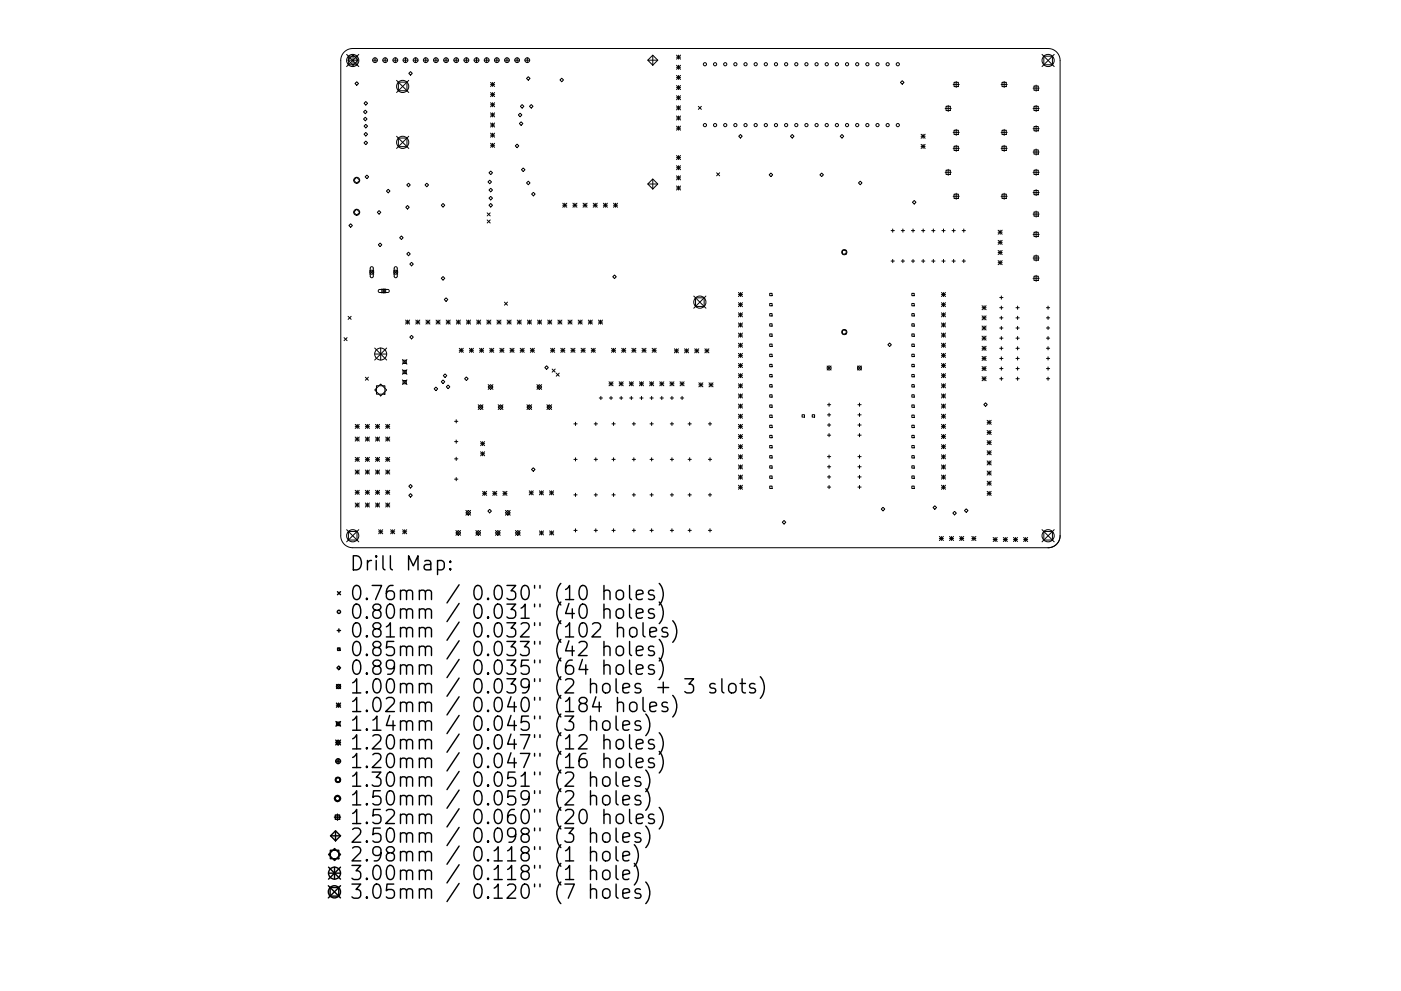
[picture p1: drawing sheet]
<svg xmlns="http://www.w3.org/2000/svg" width="297mm" height="210mm" viewBox="0 0 297 210" stroke-linecap="round" stroke-linejoin="round" font-family="sans-serif">
<defs><g id="words">
<g font-size="4.2">
<text x="74.2" y="121.1">Drill Map:</text>
<text x="74.2" y="127.4">0.76mm / 0.030&quot; (10 holes)</text>
<text x="74.2" y="131.3">0.80mm / 0.031&quot; (40 holes)</text>
<text x="74.2" y="135.3">0.81mm / 0.032&quot; (102 holes)</text>
<text x="74.2" y="139.2">0.85mm / 0.033&quot; (42 holes)</text>
<text x="74.2" y="143.2">0.89mm / 0.035&quot; (64 holes)</text>
<text x="74.2" y="147.2">1.00mm / 0.039&quot; (2 holes + 3 slots)</text>
<text x="74.2" y="151.1">1.02mm / 0.040&quot; (184 holes)</text>
<text x="74.2" y="155.1">1.14mm / 0.045&quot; (3 holes)</text>
<text x="74.2" y="159">1.20mm / 0.047&quot; (12 holes)</text>
<text x="74.2" y="163">1.20mm / 0.047&quot; (16 holes)</text>
<text x="74.2" y="167">1.30mm / 0.051&quot; (2 holes)</text>
<text x="74.2" y="170.9">1.50mm / 0.059&quot; (2 holes)</text>
<text x="74.2" y="174.9">1.52mm / 0.060&quot; (20 holes)</text>
<text x="74.2" y="178.8">2.50mm / 0.098&quot; (3 holes)</text>
<text x="74.2" y="182.8">2.98mm / 0.118&quot; (1 hole)</text>
<text x="74.2" y="186.8">3.00mm / 0.118&quot; (1 hole)</text>
<text x="74.2" y="190.7">3.05mm / 0.120&quot; (7 holes)</text>
</g>
</g></defs>
<g fill="none" stroke="#000" stroke-width=".21">
<path d="M73 11l.9-.6 .9-.1h147.4a2.54 2.54 0 0 1 2.6 2.5v100.9a2.54 2.54 0 0 1-2.6 2.5h-147.4a2.54 2.54 0 0 1-2.6-2.5v-100.9l.3-1zM73.5 11.5l2.6 2.6M73.8 12.8l1-1.1 1.1 1.1-1.1 1zM73.8 12.8h2.1M73.9 11.9h1.8v1.8h-1.8zM74.8 11.7v2.1M75.6 17.3l.4 .4-.4 .4-.3-.4zM76.1 11.5l-2.6 2.6M79 12.8h1M79.5 12.3v1M81.2 12.8h1M81.7 12.3v1"/>
<path d="M83.3 12.8h1M83.8 12.3v1M84.1 17l2.6 2.6M84.5 17.4h1.8v1.9h-1.8zM85.5 12.8h1M86 12.3v1M86.7 17l-2.6 2.6M86.7 15.6l.3-.4 .4 .4-.4 .3zM87.6 12.8h1M88.1 12.3v1M89.8 12.8h1M90.3 12.3v1"/>
<path d="M91.9 12.8h1M92.4 12.3v1M94.1 12.8h1M94.6 12.3v1M96.2 12.8h1M96.7 12.3v1M98.4 12.8h1M98.9 12.3v1M100.5 12.8h1M101 12.3v1M102.7 12.8h1M103.2 12.3v1"/>
<path d="M104 17.5l.9 .8M104 17.9h.9M104 19.6l.9 .9M104.4 17.5v.8M104.4 19.6v.9M104.8 12.8h1M104.9 17.5l-.9 .8M104.9 19.6l-.9 .9M105.3 12.3v1M107 12.8h1M107.5 12.3v1M109.1 12.8h1"/>
<path d="M109.6 12.3v1M111.3 12.8h1M111.8 12.3v1M112 16.3l.4 .3-.4 .4-.4-.4zM119.1 16.6l.4 .4-.4 .3-.4-.3zM137.3 12.8l1.1-1.1 1.1 1.1-1.1 1zM137.3 12.8h2.2M138.4 11.7v2.1M143.4 11.7l.9 .9M143.4 12.1h.9M143.4 13.8l.9 .9M143.4 14.3h.9"/>
<path d="M143.4 16l.9 .9M143.4 16.4h.9M143.4 18.2l.9 .8M143.4 18.6h.9M143.9 11.7v.9M143.9 13.8v.9M143.9 16v.9M143.9 18.2v.8M144.3 13.8l-.9 .9M144.3 11.7l-.9 .9M144.3 16l-.9 .9M144.3 18.2l-.9 .8"/>
<path d="M190.9 17.5l.4-.4 .4 .4-.4 .4zM202.1 17.9h1.3M202.3 17.5h.9v.9h-.9zM202.7 17.3v1.3M212.3 17.9h1.2M212.4 17.5h1v.9h-1zM212.9 17.3v1.3M219 18.7h1.3M219.2 18.2h.9v1h-.9zM219.7 18.1v1.2M220.9 11.5l2.6 2.6M221.3 11.9h1.8v1.8h-1.8z"/>
<path d="M223.5 11.5l-2.6 2.6M75.6 37.6l.7 .7-.7 .6-.6-.6zM77.1 25.3l.3-.4 .4 .4-.4 .3zM77.2 21.9l.4-.4 .3 .4-.3 .4zM77.2 26.8l.4-.4 .3 .4-.3 .3zM77.2 28.5l.4-.4 .3 .4-.3 .4zM77.4 37.5l.4-.4 .4 .4-.4 .4zM77.4 23.4l.4 .3-.4 .4-.3-.4zM77.6 29.9l.3 .4-.3 .4-.4-.4zM84.1 28.9l2.6 2.6M84.5 29.3h1.8v1.8h-1.8zM86.2 39.2l.4-.3 .4 .3-.4 .4z"/>
<path d="M86.7 28.9l-2.6 2.6M90.1 39.2l.4-.3 .4 .3-.4 .4zM103.8 38.2l.4 .4-.4 .4-.3-.4zM104 20.1h.9M104 21.8l.9 .9M104 22.2h.9M104 23.9l.9 .9M104 24.4h.9M104 26.1l.9 .9M104 26.5h.9M104 28.2l.9 .9M104 28.7h.9"/>
<path d="M104 30.4l.9 .9M104 30.8h.9M104 36.3l.4 .4-.4 .3-.3-.3zM104 39.9l.4 .4-.4 .4-.3-.4zM104.4 21.8v.9M104.4 23.9v.9M104.4 26.1v.9M104.4 28.2v.9M104.4 30.4v.9M104.9 21.8l-.9 .9M104.9 23.9l-.9 .9M104.9 26.1l-.9 .9"/>
<path d="M104.9 28.2l-.9 .9M104.9 30.4l-.9 .9M109.2 31l.4-.4 .4 .4-.4 .3zM109.9 24.4l.4-.4 .3 .4-.3 .4zM110.5 25.8l.4 .4-.4 .4-.4-.4zM110.6 36l.3-.4 .4 .4-.4 .4zM110.7 22.2l.4 .4-.4 .3-.4-.3zM111.6 38.8l.4-.4 .4 .4-.4 .4zM112.6 22.2l.4 .4-.4 .3-.3-.3zM137.3 39l1.1-1 1.1 1-1.1 1.1zM137.3 39h2.2M138.4 38v2.1"/>
<path d="M143.4 20.3l.9 .9M143.4 20.7h.9M143.4 22.5l.9 .8M143.4 22.9h.9M143.4 24.6l.9 .9M143.4 25h.9M143.4 26.8l.9 .8M143.4 27.2h.9M143.4 33l.9 .9M143.4 33.4h.9M143.4 35.2l.9 .8M143.4 35.6h.9"/>
<path d="M143.4 37.3l.9 .9M143.4 37.7h.9M143.4 39.5l.9 .8M143.4 39.9h.9M143.9 20.3v.9M143.9 22.5v.8M143.9 24.6v.9M143.9 26.8v.8M143.9 33v.9M143.9 35.2v.8M143.9 37.3v.9M143.9 39.5v.8"/>
<path d="M144.3 26.8l-.9 .8M144.3 20.3l-.9 .9M144.3 22.5l-.9 .8M144.3 24.6l-.9 .9M144.3 33l-.9 .9M144.3 35.2l-.9 .8M144.3 37.3l-.9 .9M144.3 39.5l-.9 .8M148.1 22.6l.6 .6M148.7 22.6l-.6 .6M151.9 36.7l.7 .6M152.6 36.7l-.7 .6"/>
<path d="M156.6 28.9l.4-.4 .4 .4-.4 .4zM163.1 37.1l.3-.4 .4 .4-.4 .4zM168 28.5l.3 .4-.3 .4-.4-.4zM173.8 37.1l.4-.4 .4 .4-.4 .4zM178.1 28.9l.4-.4 .4 .4-.4 .4zM182.4 38.4l.4 .4-.4 .4-.4-.4zM195.3 28.5l.8 .8M195.3 28.9h.8M195.3 30.6l.8 .9M195.3 31.1h.8M195.7 28.5v.8M195.7 30.6v.9"/>
<path d="M196.1 28.5l-.8 .8M196.1 30.6l-.8 .9M200.4 23h1.3M200.4 36.6h1.3M200.6 22.5h.9v1h-.9zM200.6 36.1h.9v.9h-.9zM201 22.4v1.2M201 35.9v1.3M202.1 28.1h1.3M202.1 31.5h1.3M202.3 27.6h.9v.9h-.9zM202.3 31h.9v.9h-.9z"/>
<path d="M202.7 27.4v1.3M202.7 30.8v1.3M212.3 28.1h1.2M212.3 31.5h1.2M212.4 27.6h1v.9h-1zM212.4 31h1v.9h-1zM212.9 27.4v1.3M212.9 30.8v1.3M219 23h1.3M219 36.6h1.3M219 27.3h1.3M219 32.3h1.3"/>
<path d="M219.2 22.5h.9v1h-.9zM219.2 26.8h.9v1h-.9zM219.2 31.8h.9v.9h-.9zM219.2 36.1h.9v.9h-.9zM219.7 22.4v1.2M219.7 26.7v1.3M219.7 31.6v1.3M219.7 35.9v1.3M74.3 47.5l.4 .4-.4 .3-.3-.3zM75 45l.6-.6 .7 .6-.7 .7zM78.4 57.3l.8 .9M78.6 56.7l.3-.1 .2 .3v1.8l-.3 .2-.3-.3z"/>
<path d="M79.2 57.3l-.8 .9M80 45.1l.4-.4 .3 .4-.3 .3zM80.6 51.6l.4 .3-.4 .4-.4-.4zM82.3 40.2l.4 .3-.4 .4-.4-.4zM83.5 57.3l.8 .9M83.7 56.7l.3-.1 .2 .3v1.8l-.3 .2-.3-.3zM84.3 57.3l-.8 .9M84.7 50.4l.4-.3 .4 .3-.4 .4zM86 44l.4-.4 .4 .4-.4 .4zM86.2 53.9l.4-.4 .4 .4-.4 .4zM87.3 55.7l.3 .3-.3 .4-.4-.4zM93.6 43.5l.3-.3 .4 .3-.4 .4z"/>
<path d="M93.6 59l.3-.3 .4 .3-.4 .4zM103.3 45.2l.6 .6M103.3 46.7l.6 .6M103.9 45.2l-.6 .6M103.9 46.7l-.6 .6M104 41.7l.4 .3-.4 .4-.3-.4zM104 43.2l.4 .3-.4 .4-.3-.4zM113.1 40.8l.4 .4-.4 .4-.4-.4zM119.3 43.1l.9 .9M119.3 43.5h.9M119.7 43.1v.9M120.2 43.1l-.9 .9"/>
<path d="M121.5 43.5h.8M121.5 43.1l.8 .9M121.9 43.1v.9M122.3 43.1l-.8 .9M123.6 43.5h.9M123.6 43.1l.9 .9M124 43.1v.9M124.5 43.1l-.9 .9M125.8 43.5h.8M125.8 43.1l.8 .9M126.2 43.1v.9M126.6 43.1l-.8 .9"/>
<path d="M127.9 43.5h.9M127.9 43.1l.9 .9M128.4 43.1v.9M128.8 43.1l-.9 .9M129.9 58.7l.4-.4 .4 .4-.4 .4zM130.1 43.5h.8M130.1 43.1l.8 .9M130.5 43.1v.9M130.9 43.1l-.8 .9M178.6 53.1h.8v.8h-.8zM188.9 48.9h.7M188.9 55.4h.7"/>
<path d="M189.3 48.6v.7M189.3 55v.7M191.1 48.9h.7M191.1 55.4h.7M191.4 48.6v.7M191.4 55v.7M193.2 48.9h.7M193.2 55.4h.7M193.5 42.9l.3-.4 .4 .4-.4 .4zM193.6 48.6v.7M193.6 55v.7M195.4 48.9h.7"/>
<path d="M195.4 55.4h.7M195.7 48.6v.7M195.7 55v.7M197.5 48.9h.7M197.5 55.4h.7M197.9 48.6v.7M197.9 55v.7M199.7 48.9h.7M199.7 55.4h.7M200 48.6v.7M200 55v.7M201.8 48.9h.7"/>
<path d="M201.8 55.4h.7M202.1 41.6h1.3M202.2 48.6v.7M202.2 55v.7M202.3 41.2h.9v.9h-.9zM202.7 41v1.3M204 48.9h.7M204 55.4h.7M204.3 48.6v.7M204.3 55v.7M211.6 48.8l.9 .9M211.6 49.3h.9"/>
<path d="M211.6 51l.9 .9M211.6 51.4h.9M211.6 53.1l.9 .9M211.6 53.6h.9M211.6 55.3l.9 .9M211.6 55.7h.9M212.1 48.8v.9M212.1 51v.9M212.1 53.1v.9M212.1 55.3v.9M212.3 41.6h1.2M212.4 41.2h1v.9h-1z"/>
<path d="M212.5 48.8l-.9 .9M212.5 51l-.9 .9M212.5 53.1l-.9 .9M212.5 55.3l-.9 .9M212.9 41v1.3M219 40.9h1.3M219 45.4h1.3M219 49.7h1.3M219 54.7h1.3M219 59h1.3M219.2 40.4h.9v.9h-.9zM219.2 45h.9v.9h-.9z"/>
<path d="M219.2 49.3h.9v.9h-.9zM219.2 54.3h.9v.9h-.9zM219.2 58.6h.9v.9h-.9zM219.7 40.2v1.3M219.7 44.8v1.3M219.7 49.1v1.3M219.7 54.1v1.3M219.7 58.4v1.3M72.9 71.6l.7 .7M73.6 71.6l-.7 .7M73.8 67.1l.7 .7M74.5 67.1l-.7 .7"/>
<path d="M79.4 73.8l2.6 2.6M79.4 75.1h2.6M80.3 61.5l1.9-.1 .3 .4-.2 .3h-1.8l-.3-.3zM80.7 73.8v2.6M80.9 61.3l.9 .9M81.8 61.3l-.9 .9M82 73.8l-2.6 2.6M85.3 76.3l1 1M85.3 78.4l1 1M85.5 76.4h.6v.7h-.6zM85.5 78.6h.6v.7h-.6zM86 67.9l.9 .9"/>
<path d="M86 68.3h.9M86.3 76.3l-1 1M86.3 78.4l-1 1M86.4 67.9v.9M86.9 67.9l-.9 .9M87.3 71.2l.3 .3-.3 .4-.4-.4zM88.1 68.3h.9M88.1 67.9l.9 .9M88.6 67.9v.9M89 67.9l-.9 .9M90.3 68.3h.9M90.3 67.9l.9 .9"/>
<path d="M90.7 67.9v.9M91.2 67.9l-.9 .9M92.5 68.3h.8M92.5 67.9l.8 .9M92.9 67.9v.9M93.3 67.9l-.8 .9M94.2 63.6l.4-.4 .4 .4-.4 .3zM94.4 79.3l.3 .4-.3 .4-.4-.4zM94.6 68.3h.9M94.6 67.9l.9 .9M95 67.9v.9M95.5 67.9l-.9 .9"/>
<path d="M96.8 68.3h.8M96.8 67.9l.8 .9M97.2 67.9v.9M97.4 73.9l.8 .9M97.4 74.3h.8M97.6 67.9l-.8 .9M97.8 73.9v.9M98.2 73.9l-.8 .9M98.9 68.3h.9M98.9 67.9l.9 .9M99.3 67.9v.9M99.5 74.3h.9"/>
<path d="M99.5 73.9l.9 .9M99.8 67.9l-.9 .9M100 73.9v.9M100.4 73.9l-.9 .9M101.1 68.3h.8M101.1 67.9l.8 .9M101.5 67.9v.9M101.7 74.3h.8M101.7 73.9l.8 .9M101.9 67.9l-.8 .9M102.1 73.9v.9M102.5 73.9l-.8 .9"/>
<path d="M103.2 68.3h.9M103.2 67.9l.9 .9M103.6 67.9v.9M103.8 74.3h.9M103.8 73.9l.9 .9M104.1 67.9l-.9 .9M104.3 73.9v.9M104.7 73.9l-.9 .9M105.4 68.3h.8M105.4 67.9l.8 .9M105.8 67.9v.9M106 74.3h.8"/>
<path d="M106 73.9l.8 .9M106.2 67.9l-.8 .9M106.4 73.9v.9M106.8 73.9l-.8 .9M107 64.1l.6 .6M107.5 68.3h.9M107.5 67.9l.9 .9M107.6 64.1l-.6 .6M107.9 67.9v.9M108.1 74.3h.9M108.1 73.9l.9 .9M108.4 67.9l-.9 .9"/>
<path d="M108.6 73.9v.9M109 73.9l-.9 .9M109.7 68.3h.8M109.7 67.9l.8 .9M110.1 67.9v.9M110.3 74.3h.8M110.3 73.9l.8 .9M110.5 67.9l-.8 .9M110.7 73.9v.9M111.1 73.9l-.8 .9M111.8 68.3h.9M111.8 67.9l.9 .9"/>
<path d="M112.3 67.9v.9M112.4 74.3h.9M112.4 73.9l.9 .9M112.7 67.9l-.9 .9M112.9 73.9v.9M113.3 73.9l-.9 .9M114 68.3h.8M114 67.9l.8 .9M114.4 67.9v.9M114.8 67.9l-.8 .9M115.5 78l.4-.4 .4 .4-.4 .4zM116.1 68.3h.9"/>
<path d="M116.1 67.9l.9 .9M116.6 67.9v.9M116.7 73.9l.9 .9M116.7 74.3h.9M117 67.9l-.9 .9M117.1 78.3l.6 .7M117.2 73.9v.9M117.6 73.9l-.9 .9M117.7 78.3l-.6 .7M117.9 79.2l.7 .6M118.3 68.3h.8M118.3 67.9l.8 .9"/>
<path d="M118.6 79.2l-.7 .6M118.7 67.9v.9M118.9 74.3h.9M118.9 73.9l.9 .9M119.1 67.9l-.8 .9M119.3 73.9v.9M119.8 73.9l-.9 .9M120.4 68.3h.9M120.4 67.9l.9 .9M120.9 67.9v.9M121 74.3h.9M121 73.9l.9 .9"/>
<path d="M121.3 67.9l-.9 .9M121.5 73.9v.9M121.9 73.9l-.9 .9M122.6 68.3h.8M122.6 67.9l.8 .9M123 67.9v.9M123.2 74.3h.9M123.2 73.9l.9 .9M123.4 67.9l-.8 .9M123.6 73.9v.9M124.1 73.9l-.9 .9M124.7 68.3h.9"/>
<path d="M124.7 67.9l.9 .9M125.2 67.9v.9M125.4 74.3h.8M125.4 73.9l.8 .9M125.6 67.9l-.9 .9M125.8 73.9v.9M126.2 73.9l-.8 .9M126.9 68.3h.8M126.9 67.9l.8 .9M127.3 67.9v.9M127.7 67.9l-.8 .9M129.7 74.3h.8"/>
<path d="M129.7 73.9l.8 .9M130.1 73.9v.9M130.5 73.9l-.8 .9M131.8 74.3h.9M131.8 73.9l.9 .9M132.2 73.9v.9M132.7 73.9l-.9 .9M134 74.3h.8M134 73.9l.8 .9M134.4 73.9v.9M134.8 73.9l-.8 .9M136.1 74.3h.9"/>
<path d="M136.1 73.9l.9 .9M136.5 73.9v.9M137 73.9l-.9 .9M138.3 74.3h.8M138.3 73.9l.8 .9M138.7 73.9v.9M139.1 73.9l-.8 .9M143 74l.8 .9M143 74.4h.8M143.4 74v.9M143.8 74l-.8 .9M145.1 74.4h.9"/>
<path d="M145.1 74l.9 .9M145.6 74v.9M146 74l-.9 .9M147.1 62.8l2.6 2.6M147.3 74.4h.9M147.3 74l.9 .9M147.5 63.2h1.8v1.8h-1.8zM147.7 74v.9M148.2 74l-.9 .9M149.4 74.4h.9M149.4 74l.9 .9M149.7 62.8l-2.6 2.6"/>
<path d="M149.9 74v.9M150.3 74l-.9 .9M156.6 62.1l.8 .8M156.6 62.5h.8M156.6 64.2l.8 .9M156.6 64.6h.8M156.6 66.4l.8 .8M156.6 66.8h.8M156.6 68.5l.8 .9M156.6 68.9h.8M156.6 70.7l.8 .8M156.6 71.1h.8"/>
<path d="M156.6 72.8l.8 .9M156.6 73.2h.8M156.6 75l.8 .8M156.6 75.4h.8M156.6 77.1l.8 .9M156.6 77.6h.8M156.6 79.3l.8 .8M156.6 79.7h.8M157 62.1v.8M157 64.2v.9M157 66.4v.8M157 68.5v.9"/>
<path d="M157 70.7v.8M157 72.8v.9M157 75v.8M157 77.1v.9M157 79.3v.8M157.4 72.8l-.8 .9M157.4 75l-.8 .8M157.4 62.1l-.8 .8M157.4 64.2l-.8 .9M157.4 66.4l-.8 .8M157.4 68.5l-.8 .9M157.4 70.7l-.8 .8"/>
<path d="M157.4 77.1l-.8 .9M157.4 79.3l-.8 .8M163.2 62.2h.5v.5h-.5zM163.2 64.4h.5v.5h-.5zM163.2 66.5h.5v.5h-.5zM163.2 68.7h.5v.5h-.5zM163.2 70.8h.5v.6h-.5zM163.2 73h.5v.5h-.5zM163.2 75.1h.5v.6h-.5zM163.2 77.3h.5v.5h-.5zM163.2 79.5h.5v.5h-.5zM175.4 77.7l.8 .8"/>
<path d="M176.2 77.7l-.8 .8M178.6 70.1h.8v.7h-.8zM181.8 77.7l.8 .8M182.6 77.7l-.8 .8M188.6 72.8l.4 .3-.4 .4-.4-.4zM193.3 62.2h.5v.5h-.5zM193.3 64.4h.5v.5h-.5zM193.3 66.5h.5v.5h-.5zM193.3 68.7h.5v.5h-.5zM193.3 70.8h.5v.6h-.5zM193.3 73h.5v.5h-.5zM193.3 75.1h.5v.6h-.5z"/>
<path d="M193.3 77.3h.5v.5h-.5zM193.3 79.5h.5v.5h-.5zM199.6 62.5h.9M199.6 64.6h.9M199.6 66.8h.9M199.6 68.9h.9M199.6 71.1h.9M199.6 73.2h.9M199.6 75.4h.9M199.6 77.6h.9M199.6 79.7h.9M199.6 62.1l.9 .8"/>
<path d="M199.6 64.2l.9 .9M199.6 66.4l.9 .8M199.6 68.5l.9 .9M199.6 70.7l.9 .8M199.6 72.8l.9 .9M199.6 75l.9 .8M199.6 77.1l.9 .9M199.6 79.3l.9 .8M200 62.1v.8M200 64.2v.9M200 66.4v.8M200 68.5v.9"/>
<path d="M200 70.7v.8M200 72.8v.9M200 75v.8M200 77.1v.9M200 79.3v.8M200.5 62.1l-.9 .8M200.5 64.2l-.9 .9M200.5 66.4l-.9 .8M200.5 68.5l-.9 .9M200.5 70.7l-.9 .8M200.5 72.8l-.9 .9M200.5 75l-.9 .8"/>
<path d="M200.5 77.1l-.9 .9M200.5 79.3l-.9 .8M208.2 65.3h.9M208.2 67.4h.9M208.2 69.6h.9M208.2 71.7h.9M208.2 73.9h.9M208.2 76h.9M208.2 78.2h.9M208.2 64.9l.9 .8M208.2 67l.9 .9M208.2 69.2l.9 .8"/>
<path d="M208.2 71.3l.9 .9M208.2 73.5l.9 .8M208.2 75.6l.9 .9M208.2 77.8l.9 .8M208.2 79.9l.9 .9M208.6 64.9v.8M208.6 67v.9M208.6 69.2v.8M208.6 71.3v.9M208.6 73.5v.8M208.6 75.6v.9M208.6 77.8v.8"/>
<path d="M208.6 79.9v.9M209.1 64.9l-.9 .8M209.1 67l-.9 .9M209.1 69.2l-.9 .8M209.1 71.3l-.9 .9M209.1 73.5l-.9 .8M209.1 75.6l-.9 .9M209.1 77.8l-.9 .8M209.1 79.9l-.9 .9M212 63.1h.6M212 65.3h.6M212 67.4h.6"/>
<path d="M212 69.6h.6M212 71.7h.6M212 73.9h.6M212 76h.6M212 78.2h.6M212.3 62.8v.7M212.3 64.9v.7M212.3 67.1v.7M212.3 69.2v.7M212.3 71.4v.7M212.3 73.6v.6M212.3 75.7v.7"/>
<path d="M212.3 77.9v.6M215.4 65.3h.7M215.4 67.4h.7M215.4 69.6h.7M215.4 71.7h.7M215.4 73.9h.7M215.4 76h.7M215.4 78.2h.7M215.7 64.9v.7M215.7 67.1v.7M215.7 69.2v.7M215.7 71.4v.7"/>
<path d="M215.7 73.6v.6M215.7 75.7v.7M215.7 77.9v.6M221.9 65.3h.7M221.9 67.4h.7M221.9 69.6h.7M221.9 71.7h.7M221.9 73.9h.7M221.9 76h.7M221.9 78.2h.7M222.2 64.9v.7M222.2 67.1v.7"/>
<path d="M222.2 69.2v.7M222.2 71.4v.7M222.2 73.6v.6M222.2 75.7v.7M222.2 77.9v.6M75.3 97.5h.9M75.3 90l.9 .9M75.3 90.5h.9M75.3 92.7l.9 .9M75.3 93.2h.9M75.3 97l.9 .9M75.3 99.7l.9 .9"/>
<path d="M75.7 90v.9M75.7 92.7v.9M75.7 97v.9M75.7 99.7v.9M76.2 90l-.9 .9M76.2 92.7l-.9 .9M76.2 97l-.9 .9M76.2 99.7l-.9 .9M77.5 80l.6 .7M77.5 97.5h.8M77.5 90.5h.8M77.5 93.2h.8"/>
<path d="M77.5 90l.8 .9M77.5 92.7l.8 .9M77.5 97l.8 .9M77.5 99.7l.8 .9M77.9 90v.9M77.9 92.7v.9M77.9 97v.9M77.9 99.7v.9M78.1 80l-.6 .7M78.3 90l-.8 .9M78.3 92.7l-.8 .9M78.3 97l-.8 .9"/>
<path d="M78.3 99.7l-.8 .9M79.4 82.7l1.3-1.2 1.3 1.2-1.3 1.3zM79.6 97.5h.9M79.6 90.5h.9M79.6 93.2h.9M79.6 90l.9 .9M79.6 92.7l.9 .9M79.6 97l.9 .9M79.6 99.7l.9 .9M79.8 81.8h1.8v1.8h-1.8zM80 90v.9M80 92.7v.9"/>
<path d="M80 97v.9M80 99.7v.9M80.5 92.7l-.9 .9M80.5 99.7l-.9 .9M80.5 90l-.9 .9M80.5 97l-.9 .9M81.8 97.5h.8M81.8 90.5h.8M81.8 93.2h.8M81.8 97l.8 .9M81.8 90l.8 .9M81.8 92.7l.8 .9"/>
<path d="M81.8 99.7l.8 .9M82.2 90v.9M82.2 92.7v.9M82.2 97v.9M82.2 99.7v.9M82.6 92.7l-.8 .9M82.6 99.7l-.8 .9M82.6 90l-.8 .9M82.6 97l-.8 .9M85.3 80.6l1 1M85.5 80.7h.6v.7h-.6zM86.3 80.6l-1 1"/>
<path d="M92 82.5l.4-.4 .4 .4-.4 .4zM93.9 80.6l.4 .4-.4 .4-.3-.4zM95 81.7l.4 .4-.4 .4-.4-.4zM96.4 89.4h.7M96.4 93.7h.7M96.4 97.4h.7M96.7 89v.7M96.7 93.4v.6M96.7 97v.7M98.5 80.4l.4-.4 .4 .4-.4 .3zM101.4 86.4l.5-.5 .5 .5-.5 .5zM101.4 85.9l1 1"/>
<path d="M101.9 93.7l.9 .9M101.9 94.1h.9M101.9 95.8l.9 .9M101.9 96.3h.9M102.3 93.7v.9M102.3 95.8v.9M102.4 85.9l-1 1M102.8 93.7l-.9 .9M102.8 95.8l-.9 .9M103.5 82.1l.5-.5 .5 .5-.5 .5zM103.5 81.6l1 1M104.5 81.6l-1 1"/>
<path d="M105.6 86.4l.5-.5 .5 .5-.5 .5zM105.6 85.9l1 1M106.6 85.9l-1 1M111.7 85.9l1 1M112.2 85.9l.5 .5-.5 .5-.5-.5zM112.7 85.9l-1 1M113.1 99.2l.3 .4-.3 .4-.4-.4zM113.8 82.1l.5-.5 .5 .5-.5 .5zM113.8 81.6l1 1M114.8 81.6l-1 1M116 86.4l.5-.5 .5 .5-.5 .5zM116 85.9l1 1"/>
<path d="M117 85.9l-1 1M121.7 89.9h.7M121.7 97.5h.7M122 89.6v.7M122 97.1v.7M126 89.9h.7M126 97.5h.7M126.3 89.6v.7M126.3 97.1v.7M127.1 84.4h.6M127.4 84.1v.7M129.1 81l.9 .9"/>
<path d="M129.1 81.4h.9M129.2 84.4h.7M129.5 81v.9M129.5 84.1v.7M129.7 89.9h.7M129.7 97.5h.7M130 81l-.9 .9M130.1 89.6v.7M130.1 97.1v.7M131.3 81.4h.8M131.3 81l.8 .9M131.4 84.4h.6"/>
<path d="M131.7 81v.9M131.7 84.1v.7M132.1 81l-.8 .9M133.4 81.4h.9M133.4 81l.9 .9M133.5 84.4h.7M133.9 81v.9M133.9 84.1v.7M134 89.9h.7M134 97.5h.7M134.3 81l-.9 .9M134.4 89.6v.7"/>
<path d="M134.4 97.1v.7M135.6 81.4h.8M135.6 81l.8 .9M135.7 84.4h.7M136 81v.9M136 84.1v.7M136.4 81l-.8 .9M137.7 81l.9 .9M137.7 81.4h.9M137.8 89.9h.7M137.8 97.5h.7M137.8 84.4h.7"/>
<path d="M138.2 81v.9M138.2 84.1v.7M138.2 89.6v.7M138.2 97.1v.7M138.6 81l-.9 .9M139.9 81.4h.8M139.9 81l.8 .9M140 84.4h.7M140.3 81v.9M140.3 84.1v.7M140.7 81l-.8 .9M142 81.4h.9"/>
<path d="M142 81l.9 .9M142.1 89.9h.7M142.1 97.5h.7M142.1 84.4h.7M142.5 81v.9M142.5 84.1v.7M142.5 89.6v.7M142.5 97.1v.7M142.9 81l-.9 .9M144.2 81.4h.8M144.2 81l.8 .9M144.3 84.4h.7"/>
<path d="M144.6 81v.9M144.6 84.1v.7M145 81l-.8 .9M145.9 89.9h.7M145.9 97.5h.7M146.2 89.6v.7M146.2 97.1v.7M148.2 81.2l.8 .9M148.2 81.6h.8M148.6 81.2v.9M149 81.2l-.8 .9M150.2 89.9h.7"/>
<path d="M150.2 97.5h.7M150.3 81.6h.9M150.3 81.2l.9 .9M150.5 89.6v.7M150.5 97.1v.7M150.8 81.2v.9M151.2 81.2l-.9 .9M156.6 90.5h.8M156.6 96.5l.8 .9M156.6 81.4l.8 .9M156.6 81.9h.8M156.6 83.6l.8 .8"/>
<path d="M156.6 84h.8M156.6 85.7l.8 .9M156.6 86.2h.8M156.6 87.9l.8 .8M156.6 88.3h.8M156.6 90l.8 .9M156.6 92.2l.8 .9M156.6 92.6h.8M156.6 94.3l.8 .9M156.6 94.8h.8M156.6 96.9h.8M156.6 98.6l.8 .9"/>
<path d="M156.6 99.1h.8M157 81.4v.9M157 83.6v.8M157 85.7v.9M157 87.9v.8M157 90v.9M157 92.2v.9M157 94.3v.9M157 96.5v.9M157 98.6v.9M157.4 81.4l-.8 .9M157.4 83.6l-.8 .8"/>
<path d="M157.4 85.7l-.8 .9M157.4 87.9l-.8 .8M157.4 90l-.8 .9M157.4 92.2l-.8 .9M157.4 94.3l-.8 .9M157.4 96.5l-.8 .9M157.4 98.6l-.8 .9M163.2 81.6h.5v.5h-.5zM163.2 83.8h.5v.5h-.5zM163.2 85.9h.5v.5h-.5zM163.2 88.1h.5v.5h-.5zM163.2 90.2h.5v.5h-.5z"/>
<path d="M163.2 92.4h.5v.5h-.5zM163.2 94.5h.5v.5h-.5zM163.2 96.7h.5v.5h-.5zM163.2 98.8h.5v.5h-.5zM170 88h.6v.5h-.6zM172.2 88h.5v.5h-.5zM175.4 85.9h.7M175.4 88h.7M175.4 90.2h.7M175.4 92.3h.7M175.4 96.9h.7M175.4 99h.7"/>
<path d="M175.8 85.5v.7M175.8 87.7v.7M175.8 89.8v.7M175.8 92v.7M175.8 96.5v.7M175.8 98.7v.7M181.9 85.9h.7M181.9 88h.7M181.9 90.2h.7M181.9 92.3h.7M181.9 96.9h.7M181.9 99h.7"/>
<path d="M182.2 85.5v.7M182.2 87.7v.7M182.2 89.8v.7M182.2 92v.7M182.2 96.5v.7M182.2 98.7v.7M193.3 81.6h.5v.5h-.5zM193.3 83.8h.5v.5h-.5zM193.3 85.9h.5v.5h-.5zM193.3 88.1h.5v.5h-.5zM193.3 90.2h.5v.5h-.5zM193.3 92.4h.5v.5h-.5z"/>
<path d="M193.3 94.5h.5v.5h-.5zM193.3 96.7h.5v.5h-.5zM193.3 98.8h.5v.5h-.5zM199.6 90.5h.9M199.6 81.9h.9M199.6 84h.9M199.6 86.2h.9M199.6 88.3h.9M199.6 92.6h.9M199.6 94.8h.9M199.6 96.9h.9M199.6 99.1h.9"/>
<path d="M199.6 81.4l.9 .9M199.6 83.6l.9 .8M199.6 85.7l.9 .9M199.6 87.9l.9 .8M199.6 90l.9 .9M199.6 92.2l.9 .9M199.6 94.3l.9 .9M199.6 96.5l.9 .9M199.6 98.6l.9 .9M200 81.4v.9M200 83.6v.8M200 85.7v.9"/>
<path d="M200 87.9v.8M200 90v.9M200 92.2v.9M200 94.3v.9M200 96.5v.9M200 98.6v.9M200.5 81.4l-.9 .9M200.5 83.6l-.9 .8M200.5 85.7l-.9 .9M200.5 87.9l-.9 .8M200.5 90l-.9 .9M200.5 92.2l-.9 .9"/>
<path d="M200.5 94.3l-.9 .9M200.5 96.5l-.9 .9M200.5 98.6l-.9 .9M208.2 80.4h.9M208.6 85.8l.4-.3 .3 .3-.3 .4zM209.3 89.2l.9 .8M209.3 89.6h.9M209.3 91.3l.9 .9M209.3 91.8h.9M209.3 93.5l.9 .8M209.3 93.9h.9M209.3 95.6l.9 .9"/>
<path d="M209.3 96.1h.9M209.3 97.8l.9 .8M209.3 98.2h.9M209.3 99.9l.9 .9M209.7 89.2v.8M209.7 91.3v.9M209.7 93.5v.8M209.7 95.6v.9M209.7 97.8v.8M209.7 99.9v.9M210.2 89.2l-.9 .8M210.2 91.3l-.9 .9"/>
<path d="M210.2 93.5l-.9 .8M210.2 95.6l-.9 .9M210.2 97.8l-.9 .8M210.2 99.9l-.9 .9M212 80.4h.6M212.3 80v.7M215.4 80.4h.7M215.7 80v.7M221.9 80.4h.7M222.2 80v.7M73.5 112.4l2.6 2.6M73.9 112.8h1.8v1.8h-1.8z"/>
<path d="M75.3 100.2h.9M75.3 104l.9 .9M75.3 104.5h.9M75.3 106.7l.9 .9M75.3 107.1h.9M75.7 104v.9M75.7 106.7v.9M76.1 112.4l-2.6 2.6M76.2 104l-.9 .9M76.2 106.7l-.9 .9M77.5 100.2h.8M77.5 104.5h.8"/>
<path d="M77.5 107.1h.8M77.5 104l.8 .9M77.5 106.7l.8 .9M77.9 104v.9M77.9 106.7v.9M78.3 104l-.8 .9M78.3 106.7l-.8 .9M79.6 104l.9 .9M79.6 100.2h.9M79.6 104.5h.9M79.6 107.1h.9M79.6 106.7l.9 .9"/>
<path d="M80 104v.9M80 106.7v.9M80.3 112.4l.8 .9M80.3 112.8h.8M80.5 104l-.9 .9M80.5 106.7l-.9 .9M80.7 112.4v.9M81.1 112.4l-.8 .9M81.8 100.2h.8M81.8 104.5h.8M81.8 107.1h.8M81.8 104l.8 .9"/>
<path d="M81.8 106.7l.8 .9M82.2 104v.9M82.2 106.7v.9M82.6 104l-.8 .9M82.6 106.7l-.8 .9M82.8 112.8h.9M82.8 112.4l.9 .9M83.3 112.4v.9M83.7 112.4l-.9 .9M85.4 112.8h.8M85.4 112.4l.8 .9M85.8 112.4v.9"/>
<path d="M86.2 112.4l-.8 .9M86.7 103.2l.3-.4 .4 .4-.4 .3zM86.7 105.1l.3-.4 .4 .4-.4 .4zM96.4 101.7h.7M96.7 113.1l.5-.5 .5 .5-.5 .5zM96.7 112.6l1 1M96.7 101.3v.7M97.7 112.6l-1 1M98.8 108.8l.5-.5 .5 .5-.5 .5zM98.8 108.3l1 1M99.8 108.3l-1 1M100.9 113.1l.5-.5 .5 .5-.5 .5z"/>
<path d="M100.9 112.6l1 1M101.9 112.6l-1 1M102.3 104.2l.9 .9M102.3 104.7h.9M102.8 104.2v.9M103.2 104.2l-.9 .9M103.4 108.4l.4-.3 .4 .3-.4 .4zM104.5 104.7h.8M104.5 104.2l.8 .9M104.9 104.2v.9M105 113.1l.6-.5 .5 .5-.5 .5zM105 112.6l1.1 1"/>
<path d="M105.3 104.2l-.8 .9M106.1 112.6l-1.1 1M106.6 104.7h.9M106.6 104.2l.9 .9M107.1 104.2v.9M107.2 108.8l.5-.5 .5 .5-.5 .5zM107.2 108.3l1 1M107.5 104.2l-.9 .9M108.2 108.3l-1 1M109.3 113.1l.5-.5 .5 .5-.5 .5zM109.3 112.6l1 1M110.3 112.6l-1 1"/>
<path d="M112.2 104.1l.9 .9M112.2 104.6h.9M112.6 104.1v.9M113.1 104.1l-.9 .9M114.4 104.6h.8M114.4 104.1l.8 .9M114.4 112.6l.8 .9M114.4 113.1h.8M114.8 104.1v.9M114.8 112.6v.9M115.2 104.1l-.8 .9M115.2 112.6l-.8 .9"/>
<path d="M116.5 104.6h.9M116.5 104.1l.9 .9M116.5 113.1h.9M116.5 112.6l.9 .9M116.9 104.1v.9M117 112.6v.9M117.4 104.1l-.9 .9M117.4 112.6l-.9 .9M121.7 105h.7M121.7 112.5h.7M122 104.7v.6M122 112.2v.7"/>
<path d="M126 105h.7M126 112.5h.7M126.3 104.7v.6M126.3 112.2v.7M129.7 105h.7M129.7 112.5h.7M130.1 104.7v.6M130.1 112.2v.7M134 105h.7M134 112.5h.7M134.4 104.7v.6M134.4 112.2v.7"/>
<path d="M137.8 105h.7M137.8 112.5h.7M138.2 104.7v.6M138.2 112.2v.7M142.1 105h.7M142.1 112.5h.7M142.5 104.7v.6M142.5 112.2v.7M145.9 105h.7M145.9 112.5h.7M146.2 104.7v.6M146.2 112.2v.7"/>
<path d="M150.2 105h.7M150.2 112.5h.7M150.5 104.7v.6M150.5 112.2v.7M156.6 103.4h.8M156.6 100.8l.8 .9M156.6 101.2h.8M156.6 103l.8 .8M157 100.8v.9M157 103v.8M157.4 100.8l-.8 .9M157.4 103l-.8 .8"/>
<path d="M163.2 101h.5v.5h-.5zM163.2 103.1h.5v.5h-.5zM165.9 110.8l.3-.4 .4 .4-.4 .4zM175.4 101.2h.7M175.4 103.3h.7M175.8 100.8v.7M175.8 103v.7M181.9 101.2h.7M181.9 103.3h.7M182.2 100.8v.7M182.2 103v.7M186.8 108l.4-.4 .4 .4-.4 .4z"/>
<path d="M193.3 101h.5v.5h-.5zM193.3 103.1h.5v.5h-.5zM197.8 107.7l.4-.4 .4 .4-.4 .4zM199.2 113.8l.8 .9M199.2 114.2h.8M199.6 113.8v.9M199.6 103.4h.9M199.6 101.2h.9M199.6 100.8l.9 .9M199.6 103l.9 .8M200 113.8l-.8 .9M200 100.8v.9"/>
<path d="M200 103v.8M200.5 100.8l-.9 .9M200.5 103l-.9 .8M201.3 114.2h.9M201.3 113.8l.9 .9M201.7 113.8v.9M202.2 113.8l-.9 .9M202.4 108.5l.4 .4-.4 .3-.4-.3zM203.5 114.2h.8M203.5 113.8l.8 .9M203.9 113.8v.9M204.3 113.8l-.8 .9"/>
<path d="M204.9 108l.3 .3-.3 .4-.4-.4zM206 114.2h.9M206 113.8l.9 .9M206.5 113.8v.9M206.9 113.8l-.9 .9M209.3 104.7h.9M209.3 100.4h.9M209.3 102.1l.9 .9M209.3 102.5h.9M209.3 104.2l.9 .9M209.7 102.1v.9M209.7 104.2v.9"/>
<path d="M210.2 102.1l-.9 .9M210.2 104.2l-.9 .9M210.6 114l.8 .9M210.6 114.5h.8M211 114v.9M211.4 114l-.8 .9M212.7 114.5h.9M212.7 114l.9 .9M213.2 114v.9M213.6 114l-.9 .9M214.9 114.5h.8M214.9 114l.8 .9"/>
<path d="M215.3 114v.9M215.7 114l-.8 .9M217 114.5h.9M217 114l.9 .9M217.5 114v.9M217.9 114l-.9 .9M220.9 112.4l2.6 2.6M221.3 112.8h1.8v1.8h-1.8zM223.5 112.4l-2.6 2.6"/>
<circle cx="74.8" cy="12.8" r="1.29"/>
<circle cx="79.5" cy="12.8" r=".51"/>
<circle cx="81.7" cy="12.8" r=".51"/>
<circle cx="83.8" cy="12.8" r=".51"/>
<circle cx="85.4" cy="18.3" r="1.29"/>
<circle cx="86" cy="12.8" r=".51"/>
<circle cx="88.1" cy="12.8" r=".51"/>
<circle cx="90.3" cy="12.8" r=".51"/>
<circle cx="92.4" cy="12.8" r=".51"/>
<circle cx="94.6" cy="12.8" r=".51"/>
<circle cx="96.7" cy="12.8" r=".51"/>
<circle cx="98.9" cy="12.8" r=".51"/>
<circle cx="101" cy="12.8" r=".51"/>
<circle cx="103.2" cy="12.8" r=".51"/>
<circle cx="105.3" cy="12.8" r=".51"/>
<circle cx="107.5" cy="12.8" r=".51"/>
<circle cx="109.6" cy="12.8" r=".51"/>
<circle cx="111.8" cy="12.8" r=".51"/>
<circle cx="149.5" cy="13.6" r=".34"/>
<circle cx="151.6" cy="13.6" r=".34"/>
<circle cx="153.8" cy="13.6" r=".34"/>
<circle cx="155.9" cy="13.6" r=".34"/>
<circle cx="158.1" cy="13.6" r=".34"/>
<circle cx="160.2" cy="13.6" r=".34"/>
<circle cx="162.4" cy="13.6" r=".34"/>
<circle cx="164.5" cy="13.6" r=".34"/>
<circle cx="166.7" cy="13.6" r=".34"/>
<circle cx="168.8" cy="13.6" r=".34"/>
<circle cx="171" cy="13.6" r=".34"/>
<circle cx="173.1" cy="13.6" r=".34"/>
<circle cx="175.3" cy="13.6" r=".34"/>
<circle cx="177.4" cy="13.6" r=".34"/>
<circle cx="179.6" cy="13.6" r=".34"/>
<circle cx="181.7" cy="13.6" r=".34"/>
<circle cx="183.9" cy="13.6" r=".34"/>
<circle cx="186" cy="13.6" r=".34"/>
<circle cx="188.2" cy="13.6" r=".34"/>
<circle cx="190.4" cy="13.6" r=".34"/>
<circle cx="222.2" cy="12.8" r="1.29"/>
<circle cx="75.6" cy="38.3" r=".64"/>
<circle cx="85.4" cy="30.2" r="1.29"/>
<circle cx="149.5" cy="26.5" r=".34"/>
<circle cx="151.6" cy="26.5" r=".34"/>
<circle cx="153.8" cy="26.5" r=".34"/>
<circle cx="155.9" cy="26.5" r=".34"/>
<circle cx="158.1" cy="26.5" r=".34"/>
<circle cx="160.2" cy="26.5" r=".34"/>
<circle cx="162.4" cy="26.5" r=".34"/>
<circle cx="164.5" cy="26.5" r=".34"/>
<circle cx="166.7" cy="26.5" r=".34"/>
<circle cx="168.8" cy="26.5" r=".34"/>
<circle cx="171" cy="26.5" r=".34"/>
<circle cx="173.1" cy="26.5" r=".34"/>
<circle cx="175.3" cy="26.5" r=".34"/>
<circle cx="177.4" cy="26.5" r=".34"/>
<circle cx="179.6" cy="26.5" r=".34"/>
<circle cx="181.7" cy="26.5" r=".34"/>
<circle cx="183.9" cy="26.5" r=".34"/>
<circle cx="186" cy="26.5" r=".34"/>
<circle cx="188.2" cy="26.5" r=".34"/>
<circle cx="190.4" cy="26.5" r=".34"/>
<circle cx="75.6" cy="45" r=".64"/>
<circle cx="78.8" cy="57.8" r=".42"/>
<circle cx="83.9" cy="57.8" r=".42"/>
<circle cx="179" cy="53.5" r=".55"/>
<circle cx="80.7" cy="75.1" r="1.27"/>
<circle cx="81.4" cy="61.7" r=".42"/>
<circle cx="148.4" cy="64.1" r="1.29"/>
<circle cx="175.8" cy="78.1" r=".42"/>
<circle cx="179" cy="70.5" r=".55"/>
<circle cx="182.2" cy="78.1" r=".42"/>
<circle cx="74.8" cy="113.7" r="1.29"/>
<circle cx="222.2" cy="113.7" r="1.29"/>
</g>
<g fill="none" stroke="#000" stroke-width=".3">
<path d="M92.8 119.1l.8-.2 .6 .6v.8l-.3 .5-.3 .1-.8-.1M95.5 119.1l.1 .1-.1 .1-.2-.1 .2-.1v.2M71.5 133.8h.7M71.6 125.5l.6 .7M71.6 137.5h.5v.5h-.5zM71.9 133.4v.7M72.2 125.5l-.6 .7M95.5 120.6l.1 .2-.1 .1-.2-.1 .2-.2v.3M128.1 125.5a.74 .74 0 0 1 1.2 .1v1.6M128.1 129.5a.74 .74 0 0 1 1.2 .1v1.6M128.1 137.4a.74 .74 0 0 1 1.2 .1v1.6M128.1 124.2v3"/>
<path d="M128.1 128.2v3M128.1 136.1v3M130.8 125.5a.81 .81 0 0 1 .8-.3 .81 .81 0 0 1 .6 .6v.8a.81 .81 0 0 1-.8 .6 .81 .81 0 0 1-.8-.6v-.8zM130.9 129.3a.81 .81 0 0 1 1.3 .4v.9a.81 .81 0 0 1-.8 .6 .81 .81 0 0 1-.8-.6v-.9zM130.9 133.4a.74 .74 0 0 1 1.3 .2v1.5M130.9 137.2a.81 .81 0 0 1 1.3 .5v.8a.81 .81 0 0 1-.8 .6 .81 .81 0 0 1-.8-.6v-.8zM130.9 132.1v3M133.5 124.2v2.6l.4 .4M133.5 128.2v2.5l.4 .5M133.5 136.1v2.6l.4 .4M133.6 133.4a.81 .81 0 0 1 .8-.3 .81 .81 0 0 1 .7 .6v.9a.81 .81 0 0 1-.8 .6 .81 .81 0 0 1-.8-.6v-.9zM134.9 126.2l1.4-.3-.1-.5-.9-.2-.4 .4v1.2l.2 .3 .2 .1 .9-.1"/>
<path d="M134.9 130.2l1.4-.3-.1-.6-.9-.1-.4 .4v1.1l.2 .3 .2 .2 .9-.2M134.9 138.1l1.4-.3-.1-.6-.9-.1-.4 .4v1.2l.2 .2 .2 .2 .9-.2M136.3 132.1v2.6l.5 .4M137.8 134.1l1.4-.3-.1-.5-.9-.2-.4 .5v1.1l.1 .3 .3 .1 .9-.1M138.6 125.4l-.7-.2-.4 .4 .1 .5 1 .3 .2 .2-.2 .5-.3 .1-.8-.1M138.6 129.3l-.7-.1-.4 .4 .1 .4 1 .3 .2 .3-.2 .4-.3 .2-.8-.2M138.6 137.2l-.7-.1-.4 .4 .1 .4 1 .3 .2 .3-.2 .4-.3 .2-.8-.2M139.8 123.8a3.4 3.4 0 0 1 0 4.6M139.8 127.7a3.4 3.4 0 0 1 0 4.6M139.8 135.7a3.4 3.4 0 0 1 0 4.5M139.8 139.6a3.4 3.4 0 0 1 0 4.6M141.5 133.3l-.7-.2-.5 .5 .2 .4 1 .3 .1 .3-.1 .4-.3 .1-.9-.1"/>
<path d="M142.6 131.7a3.4 3.4 0 0 1 0 4.6M71.2 157l1 1M71.2 153.1l1 1M71.3 149.2l.9 .8M71.3 149.6h.9M71.3 145.2l.9 .9M71.4 153.2h.7v.7h-.7zM71.4 141.7l.4-.4 .4 .4-.4 .4zM71.7 157l.5 .5-.5 .5-.5-.5zM71.8 149.2v.8M72.2 145.2l-.9 .9M72.2 149.2l-.9 .8"/>
<path d="M72.2 153.1l-1 1M72.2 157l-1 1M125.2 153.2a.74 .74 0 0 1 1.3 .2v1.5M125.2 151.9v3M127.9 153.2a.81 .81 0 0 1 .8-.3 .81 .81 0 0 1 .6 .6v.9a.81 .81 0 0 1-.7 .6 .81 .81 0 0 1-.8-.6v-.9zM128.1 141.3a.74 .74 0 0 1 1.2 .2v1.5M128.1 157.2a.74 .74 0 0 1 1.2 .1v1.6M128.1 140v3M128.1 155.9v3M128.1 159.8v3M130.6 151.9v2.6l.5 .4M130.8 141.3a.81 .81 0 0 1 .8-.3 .81 .81 0 0 1 .6 .6v.9a.81 .81 0 0 1-.8 .6 .81 .81 0 0 1-.8-.6v-.9z"/>
<path d="M130.9 149.3a.75 .75 0 0 1 1.3 .1v1.6M130.9 157a.81 .81 0 0 1 1.3 .5v.8a.81 .81 0 0 1-.8 .6 .81 .81 0 0 1-.8-.6v-.8zM130.9 148v3M132.1 153.9l1.4-.3-.2-.5-.8-.2-.4 .5v1.1l.1 .3 .3 .1 .8-.1M133.5 140v2.6l.4 .4M133.5 155.9v2.6l.4 .4M133.5 159.8v2.6l.4 .4M133.6 149.3a.81 .81 0 0 1 .8-.3 .81 .81 0 0 1 .7 .5v.9a.81 .81 0 0 1-.8 .6 .81 .81 0 0 1-.8-.6v-.9zM134.9 142l1.4-.2-.1-.6-.9-.2-.4 .5v1.1l.2 .3 .2 .1 .9-.1M134.9 157.9l1.4-.3-.1-.6-.9-.1-.4 .4v1.2l.2 .2 .2 .2 .9-.2M135.8 153.1l-.7-.2-.5 .5 .2 .4 1 .3 .1 .3-.1 .4-.3 .1-.9-.1M136.3 148v2.5l.5 .5"/>
<path d="M136.9 151.5a3.4 3.4 0 0 1 0 4.6M137.8 150l1.4-.3-.1-.6-.9-.1-.4 .4v1.1l.1 .3 .3 .2 .9-.2M138.6 141.2l-.7-.2-.4 .5 .1 .4 1 .3 .2 .3-.2 .4-.3 .1-.8-.1M138.6 157l-.7-.1-.4 .4 .1 .4 1 .3 .2 .3-.2 .4-.3 .2-.8-.2M139.5 145.9h2.3M139.8 155.5a3.4 3.4 0 0 1 0 4.5M139.8 159.4a3.4 3.4 0 0 1 0 4.6M140.6 144.7v2.3M141.5 149.1l-.7-.1-.5 .4 .2 .4 1 .3 .1 .3-.1 .4-.3 .2-.9-.2M142.6 147.5a3.4 3.4 0 0 1 0 4.6M145.2 144h1.9l-1 1.2a.81 .81 0 0 1 1 .5v.7l-.3 .5-.3 .1h-.9l-.4-.3M151.6 145.2l-.7-.2-.4 .4 .1 .5 1 .3 .2 .2-.2 .5-.3 .1-.8-.1"/>
<path d="M153.1 144v2.6l.4 .4M154.8 145.2a.81 .81 0 0 1 1.3 .4v.8a.81 .81 0 0 1-.8 .6 .81 .81 0 0 1-.8-.6v-.8zM156.9 145h1.2M157.3 144v2.6l.2 .3 .6 .1M160.1 145.2l-.8-.2-.4 .4 .2 .5 1 .3 .1 .2-.1 .5-.3 .1-.9-.1M161.2 143.6a3.4 3.4 0 0 1 0 4.6M70.1 177.3l1-1 1.1 1-1.1 1.1zM70.1 177.3h2.1M70.9 173.4h1.3M70.9 169.4l.7-.6 .6 .6-.6 .6zM71.1 172.9h.9v.9h-.9zM71.1 176.3v2.1"/>
<path d="M71.2 161.5h1M71.3 165.1h.7v.7h-.7zM71.6 172.7v1.3M71.7 161v1M125.2 165.1a.74 .74 0 0 1 1.3 .1v1.6M125.2 169.1a.74 .74 0 0 1 1.3 .1v1.6M125.2 177a.74 .74 0 0 1 1.3 .1v1.6M125.2 163.8v3M125.2 167.8v3M125.2 175.7v3M125.2 179.6v3M127.9 169.1a.81 .81 0 0 1 .8-.3 .81 .81 0 0 1 .6 .5v.9a.81 .81 0 0 1-.7 .6 .81 .81 0 0 1-.8-.6v-.9z"/>
<path d="M127.9 177a.81 .81 0 0 1 .8-.3 .81 .81 0 0 1 .6 .6v.8a.81 .81 0 0 1-.7 .6 .81 .81 0 0 1-.8-.6v-.8zM128.1 161.1a.74 .74 0 0 1 1.2 .2v1.5M128.1 165a.81 .81 0 0 1 1.2 .4v.8a.81 .81 0 0 1-.7 .6 .81 .81 0 0 1-.8-.6v-.8zM128.1 173a.74 .74 0 0 1 1.2 .2v1.5M128.1 171.7v3M130.6 163.8v2.6l.5 .4M130.6 167.8v2.5l.5 .5M130.6 175.7v2.6l.5 .4M130.6 179.6v2.6l.5 .4M130.9 161a.81 .81 0 0 1 1.3 .4v.9a.81 .81 0 0 1-.8 .6 .81 .81 0 0 1-.8-.6v-.9zM130.9 172.9a.81 .81 0 0 1 1.3 .4v.9a.81 .81 0 0 1-.8 .6 .81 .81 0 0 1-.8-.6v-.9zM132.1 165.8l1.4-.3-.2-.5-.8-.2-.4 .4v1.2l.1 .3 .3 .1 .8-.1"/>
<path d="M132.1 169.8l1.4-.3-.2-.6-.8-.1-.4 .4v1.1l.1 .3 .3 .2 .8-.2M132.1 177.7l1.4-.3-.2-.6-.8-.1-.4 .4v1.2l.1 .2 .3 .2 .8-.2M133.5 171.7v2.6l.4 .4M134.5 179.2a3.4 3.4 0 0 1 0 4.6M134.9 161.8l1.4-.2-.1-.6-.9-.2-.4 .5v1.1l.2 .3 .2 .1 .9-.1M134.9 173.7l1.4-.3-.1-.5-.9-.2-.4 .5v1.1l.2 .3 .2 .1 .9-.1M135.8 165l-.7-.2-.5 .4 .2 .5 1 .3 .1 .2-.1 .5-.3 .1-.9-.1M135.8 168.9l-.7-.1-.5 .4 .2 .4 1 .3 .1 .3-.1 .4-.3 .2-.9-.2M135.8 176.8l-.7-.1-.5 .4 .2 .4 1 .3 .1 .3-.1 .4-.3 .2-.9-.2M136.9 163.4a3.4 3.4 0 0 1 0 4.6M136.9 167.3a3.4 3.4 0 0 1 0 4.6M136.9 175.3a3.4 3.4 0 0 1 0 4.5"/>
<path d="M138.6 161l-.7-.2-.4 .5 .1 .4 1 .3 .2 .3-.2 .4-.3 .1-.8-.1M138.6 172.9l-.7-.2-.4 .5 .1 .4 1 .3 .2 .3-.2 .4-.3 .1-.8-.1M139.8 171.3a3.4 3.4 0 0 1 0 4.6M69.6 187.9l2.6 2.6M69.7 184l2.5 2.5M69.7 185.3h2.5M69.7 181.3l1.2-1.3 1.3 1.3-1.3 1.3zM70 188.3h1.8v1.8h-1.8zM70 180.4h1.8v1.8h-1.8zM70.9 184v2.5M72.2 184l-2.5 2.5M72.2 187.9l-2.6 2.6"/>
<path d="M119.9 182.6h1.7M125.2 180.9a.74 .74 0 0 1 1.3 .2v1.5M125.2 184.9a.75 .75 0 0 1 1.3 .1v1.6M125.2 188.9a.74 .74 0 0 1 1.3 .1v1.6M125.2 183.6v3M125.2 187.6v3M127.9 184.9a.81 .81 0 0 1 .8-.3 .81 .81 0 0 1 .6 .6v.8a.81 .81 0 0 1-.7 .6 .81 .81 0 0 1-.8-.6v-.8zM127.9 188.9a.81 .81 0 0 1 .8-.3 .81 .81 0 0 1 .6 .5v.9a.81 .81 0 0 1-.7 .6 .81 .81 0 0 1-.8-.6v-.9zM128.1 180.8a.81 .81 0 0 1 1.2 .4v.9a.81 .81 0 0 1-.7 .6 .81 .81 0 0 1-.8-.6v-.9zM130.6 183.6v2.6l.5 .4M130.6 187.6v2.5l.5 .5M132.1 181.6l1.4-.2-.2-.6-.8-.2-.4 .5v1.1l.1 .3 .3 .1 .8-.1"/>
<path d="M132.1 185.6l1.4-.3-.2-.5-.8-.2-.4 .4v1.2l.1 .3 .3 .1 .8-.1M132.1 189.6l1.4-.3-.2-.6-.8-.1-.4 .4v1.1l.1 .3 .3 .2 .8-.2M134.5 183.2a3.4 3.4 0 0 1 0 4.6M135.8 188.7l-.7-.1-.5 .4 .2 .4 1 .3 .1 .3-.1 .4-.3 .2-.9-.2M136.9 187.1a3.4 3.4 0 0 1 0 4.6"/>
<circle cx="71.9" cy="129.8" r=".34"/>
<circle cx="71.8" cy="145.7" r=".42"/>
<circle cx="71.6" cy="169.4" r=".64"/>
<circle cx="71.6" cy="165.5" r=".55"/>
<circle cx="71.7" cy="161.5" r=".51"/>
<circle cx="70.9" cy="189.2" r="1.29"/>
<circle cx="70.9" cy="185.3" r="1.27"/>
</g>
<use href="#words"/>
</svg>
